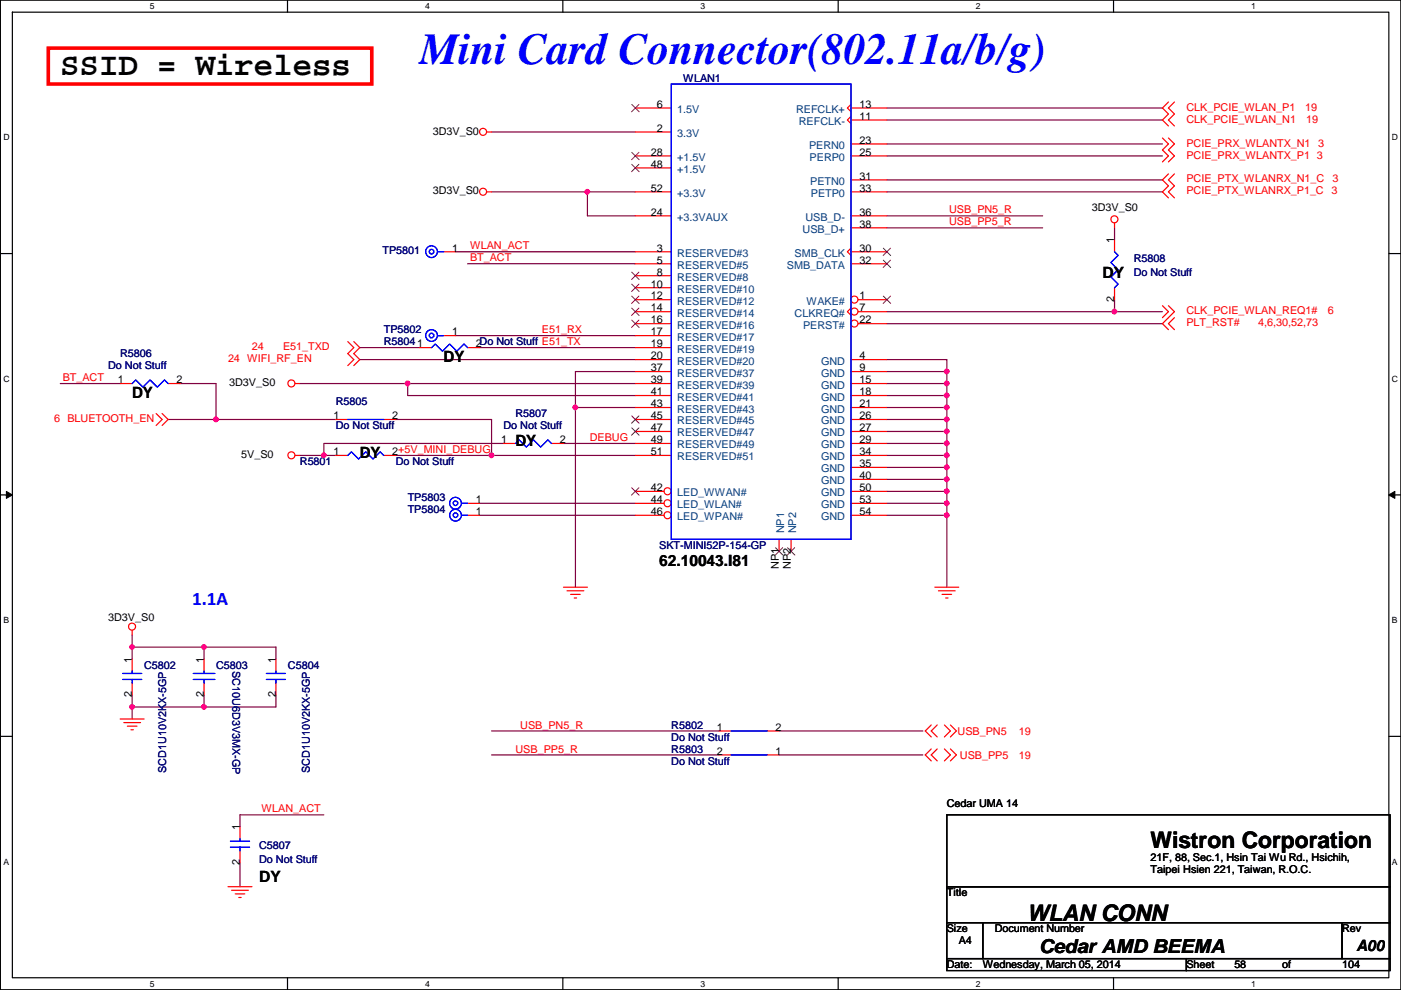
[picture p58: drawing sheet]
<svg xmlns="http://www.w3.org/2000/svg" width="297mm" height="210mm" viewBox="0 0 297 210" stroke-linecap="round" stroke-linejoin="round" font-family="sans-serif">
<defs><g id="words">
<text font-size="9.4" fill="#00f" x="89" y="13.6">Mini Card Connector(802.11a/b/g)</text>
<text font-size="6.9" x="12.8" y="15.9">SSID = Wireless</text>
<g font-size="4.8">
<text x="243.9" y="179.8">Wistron Corporation</text>
<text x="217.8" y="195.2">WLAN CONN</text>
</g>
<text font-size="4.1" fill="#00f" x="40.7" y="128.4">1.1A</text>
<text font-size="4.1" x="220.3" y="202.1">Cedar AMD BEEMA</text>
<g font-size="3.3">
<text x="233.8" y="59">DY</text>
<text x="94.1" y="76.8">DY</text>
<text x="28" y="84.4">DY</text>
<text x="109.3" y="94.6">DY</text>
<text x="76.3" y="97.1">DY</text>
<text x="139.8" y="120">62.10043.I81</text>
<text x="54.9" y="187">DY</text>
<text x="287.6" y="201.7">A00</text>
</g>
<g font-size="2.3" fill="#000080">
<text x="144.9" y="17.4">WLAN1</text>
<text x="81.1" y="53.9">TP5801</text>
<text x="240.4" y="55.5">R5808</text>
<text x="240.4" y="58.5">Do Not Stuff</text>
<text x="81.4" y="70.7">TP5802</text>
<text x="25.5" y="75.8">R5806</text>
<text x="81.4" y="73.2">R58041</text>
<text x="22.9" y="78.3">Do Not Stuff</text>
<text x="71.2" y="85.9">R5805</text>
<text x="109.3" y="88.5">R5807</text>
<text x="71.2" y="91">Do Not Stuff</text>
<text x="106.8" y="91">Do Not Stuff</text>
<text x="63.6" y="98.6">R5801</text>
<text x="83.9" y="98.6">Do Not Stuff</text>
<text x="86.4" y="106.3">TP5803</text>
<text x="86.4" y="108.8">TP5804</text>
<text x="139.8" y="116.4">SKT-MINI52P-154-GP</text>
<text x="30.6" y="141.8">C5802</text>
<text x="45.8" y="141.8">C5803</text>
<text x="49.3" y="142.3" transform="rotate(90 49.3 142.3)">SC10U6D3V3MX-GP</text>
<text x="61" y="141.8">C5804</text>
<text x="142.3" y="154.5">R5802</text>
<text x="142.3" y="157.1">Do Not Stuff</text>
<text x="142.3" y="159.6">R5803</text>
<text x="35.2" y="163.9" transform="rotate(-90 35.2 163.9)">SCD1U10V2KX-5GP</text>
<text x="65.7" y="163.9" transform="rotate(-90 65.7 163.9)">SCD1U10V2KX-5GP</text>
<text x="142.3" y="162.1">Do Not Stuff</text>
<text x="54.9" y="179.9">C5807</text>
<text x="54.9" y="183">Do Not Stuff</text>
</g>
<g font-size="2.3">
<text x="139.3" y="22.9">6</text>
<text x="182.2" y="22.9">13</text>
<text x="91.8" y="28.5">3D3V_S0</text>
<text x="139.3" y="27.9">2</text>
<text x="182.2" y="25.4">11</text>
<text x="138" y="33">28</text>
<text x="138" y="35.6">48</text>
<text x="182.2" y="33">25</text>
<text x="182.2" y="30.5">23</text>
<text x="91.8" y="41.2">3D3V_S0</text>
<text x="138" y="40.6">52</text>
<text x="182.2" y="40.6">33</text>
<text x="182.2" y="38.1">31</text>
<text x="138" y="45.7">24</text>
<text x="182.2" y="45.7">36</text>
<text x="231.5" y="44.8">3D3V_S0</text>
<text x="95.8" y="53.3">1</text>
<text x="139.3" y="53.3">3</text>
<text x="182.2" y="48.3">38</text>
<text x="182.2" y="53.3">30</text>
<text x="236.3" y="51.6" transform="rotate(-90 236.3 51.6)">1</text>
<text x="139.3" y="55.9">5</text>
<text x="139.3" y="58.4">8</text>
<text x="182.2" y="55.9">32</text>
<text x="138" y="61">10</text>
<text x="138" y="63.5">12</text>
<text x="182.2" y="63.5">1</text>
<text x="236.3" y="64.1" transform="rotate(-90 236.3 64.1)">2</text>
<text x="95.8" y="71.1">1</text>
<text x="138" y="66">14</text>
<text x="138" y="68.6">16</text>
<text x="138" y="71.1">17</text>
<text x="182.2" y="68.6">22</text>
<text x="182.2" y="66">7</text>
<text x="100.9" y="73.7">2Do Not Stuff E51_TX</text>
<text x="138" y="73.7">19</text>
<text x="138" y="76.2">20</text>
<text x="182.2" y="76.2">4</text>
<text x="25" y="81.3">1</text>
<text x="37.4" y="81.3">2</text>
<text x="48.6" y="81.9">3D3V_S0</text>
<text x="138" y="78.7">37</text>
<text x="138" y="81.3">39</text>
<text x="138" y="83.8">41</text>
<text x="182.2" y="78.7">9</text>
<text x="182.2" y="81.3">15</text>
<text x="182.2" y="83.8">18</text>
<text x="70.7" y="88.9">1</text>
<text x="83.1" y="88.9">2</text>
<text x="138" y="86.4">43</text>
<text x="138" y="88.9">45</text>
<text x="182.2" y="86.4">21</text>
<text x="182.2" y="88.9">26</text>
<text x="106.3" y="94">1</text>
<text x="118.7" y="94">2</text>
<text x="138" y="91.4">47</text>
<text x="138" y="94">49</text>
<text x="182.2" y="91.4">27</text>
<text x="182.2" y="94">29</text>
<text x="51.1" y="97.1">5V_S0</text>
<text x="70.7" y="96.5">1</text>
<text x="83.1" y="96.5">2+5V_MINI_DEBUG</text>
<text x="138" y="96.5">51</text>
<text x="182.2" y="96.5">34</text>
<text x="182.2" y="99.1">35</text>
<text x="182.2" y="101.6">40</text>
<text x="100.9" y="106.7">1</text>
<text x="138" y="104.1">42</text>
<text x="138" y="106.7">44</text>
<text x="182.2" y="104.1">50</text>
<text x="182.2" y="106.7">53</text>
<text x="100.9" y="109.2">1</text>
<text x="138" y="109.2">46</text>
<text x="182.2" y="109.2">54</text>
<text x="165.1" y="120.6" transform="rotate(-90 165.1 120.6)">NP1</text>
<text x="167.7" y="120.6" transform="rotate(-90 167.7 120.6)">NP2</text>
<text x="22.9" y="131.7">3D3V_S0</text>
<text x="28" y="140.5" transform="rotate(-90 28 140.5)">1</text>
<text x="43.2" y="140.5" transform="rotate(-90 43.2 140.5)">1</text>
<text x="58.5" y="140.5" transform="rotate(-90 58.5 140.5)">1</text>
<text x="28" y="147.9" transform="rotate(-90 28 147.9)">2</text>
<text x="43.2" y="147.9" transform="rotate(-90 43.2 147.9)">2</text>
<text x="58.5" y="147.9" transform="rotate(-90 58.5 147.9)">2</text>
<text x="152" y="154.9">1</text>
<text x="164.4" y="154.9">2</text>
<text x="152" y="160">2</text>
<text x="164.4" y="160">1</text>
<text x="200.7" y="171">Cedar UMA 14</text>
<text x="50.8" y="176.1" transform="rotate(-90 50.8 176.1)">1</text>
<text x="50.8" y="183.4" transform="rotate(-90 50.8 183.4)">2</text>
<text x="243.9" y="182.5">21F, 88, Sec.1, Hsin Tai Wu Rd., Hsichih,</text>
<text x="243.9" y="185.1">Taipei Hsien 221, Taiwan, R.O.C.</text>
<text x="200.7" y="190.1">Title</text>
<text x="200.7" y="197.7">Size</text>
<text x="210.9" y="197.7">Document Number</text>
<text x="284.6" y="197.7">Rev</text>
<text x="203.3" y="200.2">A4</text>
<text x="200.7" y="205.3">Date:</text>
<text x="208.4" y="205.3">Wednesday, March 05, 2014</text>
<text x="251.5" y="205.3">Sheet</text>
<text x="261.7" y="205.3">58</text>
<text x="271.9" y="205.3">of</text>
<text x="284.6" y="205.3">104</text>
</g>
<g font-size="2.3" fill="#004080">
<text x="143.6" y="24">1.5V</text>
<text x="168.8" y="24">REFCLK+</text>
<text x="143.6" y="29">3.3V</text>
<text x="169.4" y="26.5">REFCLK-</text>
<text x="143.6" y="34.1">+1.5V</text>
<text x="171.5" y="31.6">PERN0</text>
<text x="171.7" y="34.1">PERP0</text>
<text x="143.6" y="36.7">+1.5V</text>
<text x="143.6" y="41.7">+3.3V</text>
<text x="171.8" y="39.2">PETN0</text>
<text x="171.9" y="41.7">PETP0</text>
<text x="143.6" y="46.8">+3.3VAUX</text>
<text x="170.8" y="46.8">USB_D-</text>
<text x="170.2" y="49.4">USB_D+</text>
<text x="143.6" y="54.4">RESERVED#3</text>
<text x="143.6" y="57">RESERVED#5</text>
<text x="143.6" y="59.5">RESERVED#8</text>
<text x="166.8" y="57">SMB_DATA</text>
<text x="168.5" y="54.4">SMB_CLK</text>
<text x="143.6" y="62.1">RESERVED#10</text>
<text x="143.6" y="64.6">RESERVED#12</text>
<text x="171" y="64.6">WAKE#</text>
<text x="143.6" y="67.1">RESERVED#14</text>
<text x="143.6" y="69.7">RESERVED#16</text>
<text x="168.5" y="67.1">CLKREQ#</text>
<text x="170.3" y="69.7">PERST#</text>
<text x="143.6" y="72.2">RESERVED#17</text>
<text x="143.6" y="74.8">RESERVED#19</text>
<text x="143.6" y="77.3">RESERVED#20</text>
<text x="174.1" y="77.3">GND</text>
<text x="143.6" y="79.8">RESERVED#37</text>
<text x="143.6" y="82.4">RESERVED#39</text>
<text x="174.1" y="79.8">GND</text>
<text x="174.1" y="82.4">GND</text>
<text x="143.6" y="84.9">RESERVED#41</text>
<text x="143.6" y="87.5">RESERVED#43</text>
<text x="174.1" y="84.9">GND</text>
<text x="174.1" y="87.5">GND</text>
<text x="143.6" y="90">RESERVED#45</text>
<text x="143.6" y="92.5">RESERVED#47</text>
<text x="143.6" y="95.1">RESERVED#49</text>
<text x="174.1" y="90">GND</text>
<text x="174.1" y="92.5">GND</text>
<text x="174.1" y="95.1">GND</text>
<text x="143.6" y="97.6">RESERVED#51</text>
<text x="174.1" y="97.6">GND</text>
<text x="174.1" y="100.2">GND</text>
<text x="143.6" y="105.2">LED_WWAN#</text>
<text x="143.6" y="107.8">LED_WLAN#</text>
<text x="174.1" y="102.7">GND</text>
<text x="174.1" y="105.2">GND</text>
<text x="174.1" y="107.8">GND</text>
<text x="143.6" y="110.3">LED_WPAN#</text>
<text x="166.2" y="113.1" transform="rotate(-90 166.2 113.1)">NP1</text>
<text x="168.8" y="113.1" transform="rotate(-90 168.8 113.1)">NP2</text>
<text x="174.1" y="110.3">GND</text>
</g>
<g font-size="2.3" fill="#f00">
<text x="251.5" y="23.5">CLK_PCIE_WLAN_P1</text>
<text x="276.7" y="23.5">19</text>
<text x="251.5" y="26">CLK_PCIE_WLAN_N1</text>
<text x="276.9" y="26">19</text>
<text x="251.5" y="31.1">PCIE_PRX_WLANTX_N1 3</text>
<text x="251.5" y="33.6">PCIE_PRX_WLANTX_P1 3</text>
<text x="251.5" y="38.7">PCIE_PTX_WLANRX_N1_C</text>
<text x="251.5" y="41.2">PCIE_PTX_WLANRX_P1_C 3</text>
<text x="282.5" y="38.7">3</text>
<text x="201.2" y="45.3">USB_PN5_R</text>
<text x="201.2" y="47.8">USB_PP5_R</text>
<text x="99.6" y="52.9">WLAN_ACT</text>
<text x="99.6" y="55.4">BT_ACT</text>
<text x="114.9" y="70.7">E51_RX</text>
<text x="251.5" y="69.2">PLT_RST#</text>
<text x="251.5" y="66.6">CLK_PCIE_WLAN_REQ1#</text>
<text x="266.8" y="69.2">4,6,30,52,73</text>
<text x="281.5" y="66.6">6</text>
<text x="48.3" y="76.8">24 WIFI_RF_EN</text>
<text x="53.4" y="74.3">24</text>
<text x="60" y="74.3">E51_TXD</text>
<text x="13.3" y="80.8">BT_ACT</text>
<text x="11.5" y="89.5">6 BLUETOOTH_EN</text>
<text x="125" y="93.5">DEBUG</text>
<text x="110.3" y="154.5">USB_PN5_R</text>
<text x="203" y="155.8">USB_PN5</text>
<text x="216" y="155.8">19</text>
<text x="109.3" y="159.6">USB_PP5_R</text>
<text x="203.5" y="160.9">USB_PP5</text>
<text x="216" y="160.9">19</text>
<text x="55.5" y="172.3">WLAN_ACT</text>
</g>
<g font-size="1.8">
<text x="31.8" y="1.9">5</text>
<text x="90.1" y="1.9">4</text>
<text x="148.5" y="1.9">3</text>
<text x="206.9" y="1.9">2</text>
<text x="265.3" y="1.9">1</text>
<text x=".7" y="29.8">D</text>
<text x="295.1" y="29.8">D</text>
<text x=".7" y="80.9">C</text>
<text x="295.1" y="80.9">C</text>
<text x=".7" y="132.1">B</text>
<text x="295.1" y="132.1">B</text>
<text x=".7" y="183.3">A</text>
<text x="295.1" y="183.3">A</text>
<text x="31.8" y="209.2">5</text>
<text x="90.1" y="209.2">4</text>
<text x="148.5" y="209.2">3</text>
<text x="206.9" y="209.2">2</text>
<text x="265.3" y="209.2">1</text>
</g>
</g></defs>
<path d="M.1 0h296.9v209.8h-296.9zM2.6 2.6h291.9v204.7h-291.9z" fill="none" stroke="#000" stroke-width=".25"/>
<g fill="#fff">
<path d="M31.8 .3h1v2h-1z"/>
<path d="M31.8 207.6h1v1.9h-1z"/>
</g>
<path d="M61 0v2.6M61 207.3v2.5" fill="none" stroke="#000" stroke-width=".25"/>
<g fill="#fff">
<path d="M90.1 .3h1v2h-1z"/>
<path d="M90.1 207.6h1v1.9h-1z"/>
</g>
<path d="M119.3 0v2.6M119.3 207.3v2.5" fill="none" stroke="#000" stroke-width=".25"/>
<g fill="#fff">
<path d="M148.5 .3h1v2h-1z"/>
<path d="M148.5 207.6h1v1.9h-1z"/>
</g>
<path d="M177.7 0v2.6M177.7 207.3v2.5" fill="none" stroke="#000" stroke-width=".25"/>
<g fill="#fff">
<path d="M206.9 .3h1v2h-1z"/>
<path d="M206.9 207.6h1v1.9h-1z"/>
</g>
<path d="M236.1 0v2.6M236.1 207.3v2.5" fill="none" stroke="#000" stroke-width=".25"/>
<g fill="#fff">
<path d="M265.3 .3h.9v2h-.9z"/>
<path d="M265.3 207.6h.9v1.9h-.9z"/>
<path d="M.7 28.2h1.3v1.9h-1.3z"/>
<path d="M295.1 28.2h1.3v1.9h-1.3z"/>
<path d="M.7 79.3h1.3v2h-1.3z"/>
<path d="M295.1 79.3h1.3v2h-1.3z"/>
</g>
<path d="M.1 53.8h2.5M294.5 53.8h2.5" fill="none" stroke="#000" stroke-width=".25"/>
<g fill="#fff">
<path d="M.7 130.5h1.2v2h-1.2z"/>
<path d="M295.1 130.5h1.2v2h-1.2z"/>
</g>
<path d="M.1 104.9h2.5M294.5 104.9h2.5" fill="none" stroke="#000" stroke-width=".25"/>
<path d="M1.4 104.2l1.2 .7-1.2 .8zM294.5 104.9l1.2-.7v1.5z" fill="#000"/>
<path d="M1.4 104.2l1.2 .7-1.2 .8zM294.5 104.9l1.2-.7v1.5z" fill="none" stroke="#000" stroke-width=".21"/>
<g fill="#fff">
<path d="M.7 181.7h1.2v2h-1.2z"/>
<path d="M295.1 181.7h1.2v2h-1.2z"/>
</g>
<path d="M.1 156.1h2.5M294.5 156.1h2.5" fill="none" stroke="#000" stroke-width=".25"/>
<path d="M106.8 94h-38.1v2.6" fill="none" stroke="#800040" stroke-width=".25"/>
<circle cx="68.6" cy="96.5" r=".49" fill="#f0f"/>
<circle cx="68.6" cy="96.5" r=".49" fill="none" stroke="#f0f" stroke-width=".25"/>
<path d="M63.6 96.6h5.1M28 137.2h15.3" fill="none" stroke="#800040" stroke-width=".25"/>
<circle cx="28" cy="137.2" r=".49" fill="#f0f"/>
<circle cx="28" cy="137.2" r=".49" fill="none" stroke="#f0f" stroke-width=".25"/>
<path d="M28 134.7v5M43.3 139.7v-2.5h15.2v2.5M28 149.9v2.5M58.5 147.4v2.5M68.7 172.8h-17.8v2.5M50.9 182.9v5.1" fill="none" stroke="#800040" stroke-width=".25"/>
<circle cx="43.2" cy="137.2" r=".49" fill="#f0f"/>
<circle cx="43.2" cy="137.2" r=".49" fill="none" stroke="#f0f" stroke-width=".25"/>
<path d="M43.3 147.4v2.5h15.2" fill="none" stroke="#800040" stroke-width=".25"/>
<circle cx="43.2" cy="149.9" r=".49" fill="#f0f"/>
<circle cx="43.2" cy="149.9" r=".49" fill="none" stroke="#f0f" stroke-width=".25"/>
<path d="M28 149.9h15.3" fill="none" stroke="#800040" stroke-width=".25"/>
<circle cx="28" cy="149.9" r=".49" fill="#f0f"/>
<circle cx="28" cy="149.9" r=".49" fill="none" stroke="#f0f" stroke-width=".25"/>
<path d="M188 38.1h58.5M188 30.5h58.5M188 33.1h58.5M188 40.7h58.5M119.5 94h15.2M188 96.6h12.7v2.5M188 109.3h12.7v15.2M28 147.4v2.5M104.2 155h48.3M165.2 155h30.5M104.2 160.1h48.3M165.2 160.1h30.5" fill="none" stroke="#800040" stroke-width=".25"/>
<circle cx="200.7" cy="99.1" r=".49" fill="#f0f"/>
<circle cx="200.7" cy="99.1" r=".49" fill="none" stroke="#f0f" stroke-width=".25"/>
<path d="M200.7 76.2v2.6" fill="none" stroke="#800040" stroke-width=".25"/>
<circle cx="200.7" cy="78.8" r=".49" fill="#f0f"/>
<circle cx="200.7" cy="78.8" r=".49" fill="none" stroke="#f0f" stroke-width=".25"/>
<path d="M188 22.9h58.5M96.6 53.4h38.1M99.1 55.9h35.6M122 78.8h12.7M188 86.4h12.7" fill="none" stroke="#800040" stroke-width=".25"/>
<circle cx="200.7" cy="86.4" r=".49" fill="#f0f"/>
<circle cx="200.7" cy="86.4" r=".49" fill="none" stroke="#f0f" stroke-width=".25"/>
<path d="M200.7 86.4v2.5" fill="none" stroke="#800040" stroke-width=".25"/>
<circle cx="200.7" cy="88.9" r=".49" fill="#f0f"/>
<circle cx="200.7" cy="88.9" r=".49" fill="none" stroke="#f0f" stroke-width=".25"/>
<path d="M76.3 76.2h58.4M188 68.6h58.5M188 78.8h12.7M188 101.6h12.7v2.6" fill="none" stroke="#800040" stroke-width=".25"/>
<circle cx="200.7" cy="104.2" r=".49" fill="#f0f"/>
<circle cx="200.7" cy="104.2" r=".49" fill="none" stroke="#f0f" stroke-width=".25"/>
<path d="M188 45.8h33.1M188 48.3h33.1M188 76.2h12.7M86.4 81.3v2.6" fill="none" stroke="#800040" stroke-width=".25"/>
<circle cx="86.4" cy="81.3" r=".49" fill="#f0f"/>
<circle cx="86.4" cy="81.3" r=".49" fill="none" stroke="#f0f" stroke-width=".25"/>
<path d="M122 78.8v7.6M63.6 81.3h71.1M86.4 83.9h48.3" fill="none" stroke="#800040" stroke-width=".25"/>
<circle cx="122" cy="86.4" r=".49" fill="#f0f"/>
<circle cx="122" cy="86.4" r=".49" fill="none" stroke="#f0f" stroke-width=".25"/>
<path d="M104.2 28h30.5M188 25.4h58.5M104.2 40.7h20.3M76.3 73.7h12.7M96.6 71.2h38.1M101.7 73.7h33M188 91.5h12.7" fill="none" stroke="#800040" stroke-width=".25"/>
<circle cx="200.7" cy="91.5" r=".49" fill="#f0f"/>
<circle cx="200.7" cy="91.5" r=".49" fill="none" stroke="#f0f" stroke-width=".25"/>
<path d="M236.3 66.1h10.2M200.7 91.5v2.5" fill="none" stroke="#800040" stroke-width=".25"/>
<circle cx="236.3" cy="66.1" r=".49" fill="#f0f"/>
<circle cx="236.3" cy="66.1" r=".49" fill="none" stroke="#f0f" stroke-width=".25"/>
<path d="M200.7 78.8v2.5" fill="none" stroke="#800040" stroke-width=".25"/>
<circle cx="200.7" cy="81.3" r=".49" fill="#f0f"/>
<circle cx="200.7" cy="81.3" r=".49" fill="none" stroke="#f0f" stroke-width=".25"/>
<path d="M188 104.2h12.7v2.5" fill="none" stroke="#800040" stroke-width=".25"/>
<circle cx="200.7" cy="106.7" r=".49" fill="#f0f"/>
<circle cx="200.7" cy="106.7" r=".49" fill="none" stroke="#f0f" stroke-width=".25"/>
<path d="M124.5 40.7h10.2M188 83.9h12.7v2.5M101.7 109.3h33" fill="none" stroke="#800040" stroke-width=".25"/>
<circle cx="124.5" cy="40.7" r=".49" fill="#f0f"/>
<circle cx="124.5" cy="40.7" r=".49" fill="none" stroke="#f0f" stroke-width=".25"/>
<path d="M134.7 86.4h-12.7v38.1M188 94h12.7" fill="none" stroke="#800040" stroke-width=".25"/>
<circle cx="200.7" cy="94" r=".49" fill="#f0f"/>
<circle cx="200.7" cy="94" r=".49" fill="none" stroke="#f0f" stroke-width=".25"/>
<path d="M200.7 94v2.6" fill="none" stroke="#800040" stroke-width=".25"/>
<circle cx="200.7" cy="96.5" r=".49" fill="#f0f"/>
<circle cx="200.7" cy="96.5" r=".49" fill="none" stroke="#f0f" stroke-width=".25"/>
<path d="M188 106.7h12.7v2.6" fill="none" stroke="#800040" stroke-width=".25"/>
<circle cx="200.7" cy="109.2" r=".49" fill="#f0f"/>
<circle cx="200.7" cy="109.2" r=".49" fill="none" stroke="#f0f" stroke-width=".25"/>
<path d="M38.2 81.3h7.6v7.6M188 88.9h12.7v2.6M101.7 106.7h33" fill="none" stroke="#800040" stroke-width=".25"/>
<circle cx="45.8" cy="88.9" r=".49" fill="#f0f"/>
<circle cx="45.8" cy="88.9" r=".49" fill="none" stroke="#f0f" stroke-width=".25"/>
<path d="M35.6 88.9h10.2M68.7 96.6h2.5M104.2 96.6h30.5" fill="none" stroke="#800040" stroke-width=".25"/>
<circle cx="104.2" cy="96.5" r=".49" fill="#f0f"/>
<circle cx="104.2" cy="96.5" r=".49" fill="none" stroke="#f0f" stroke-width=".25"/>
<path d="M124.5 40.7v5.1h10.2M12.8 81.3h12.7M45.8 88.9h25.4M83.9 88.9h20.3v7.7h-20.3M188 99.1h12.7v2.5" fill="none" stroke="#800040" stroke-width=".25"/>
<circle cx="200.7" cy="101.6" r=".49" fill="#f0f"/>
<circle cx="200.7" cy="101.6" r=".49" fill="none" stroke="#f0f" stroke-width=".25"/>
<path d="M188 81.3h12.7v2.6" fill="none" stroke="#800040" stroke-width=".25"/>
<circle cx="200.7" cy="83.8" r=".49" fill="#f0f"/>
<circle cx="200.7" cy="83.8" r=".49" fill="none" stroke="#f0f" stroke-width=".25"/>
<path d="M236.3 48.3v2.5M236.3 63.5v2.6h-48.3" fill="none" stroke="#800040" stroke-width=".25"/>
<g fill="none" stroke="#f00" stroke-width=".25">
<path d="M103.2 28h1M134.7 28h7.6M134.7 22.9h7.6M134.7 33.1h7.6M134.7 35.6h7.6M180.4 22.1l-.7 .8 .7 .8M180.4 24.7l-.7 .7 .7 .8M180.4 22.9h7.6M180.4 33.1h7.6M180.4 25.4h7.6M180.4 30.5h7.6M180.4 38.1h7.6"/>
<path d="M246.5 29.3l1.2 1.2-1.2 1.3 1.2 1.3-1.2 1.2M247.7 36.9l-1.2 1.2 1.2 1.3-1.2 1.3 1.2 1.3M247.7 21.6l-1.2 1.3 1.2 1.3-1.2 1.2 1.2 1.3M247.7 29.3l1.3 1.2-1.3 1.3 1.3 1.3-1.3 1.2M249 36.9l-1.3 1.2 1.3 1.3-1.3 1.3 1.3 1.3M249 21.6l-1.3 1.3 1.3 1.3-1.3 1.2 1.3 1.3M103.2 40.7h1M134.7 45.8h7.6M134.7 40.7h7.6M134.7 53.4h7.6M134.7 55.9h7.6M134.7 58.5h7.6"/>
<path d="M180.4 45.8h7.6M180.4 40.7h7.6M180.4 48.3h7.6M236.3 47.3v1M236.3 50.8v2.6M73.7 72.4l1.3 1.3-1.3 1.3 1.3 1.2-1.3 1.3M75 72.4l1.3 1.3-1.3 1.3 1.3 1.2-1.3 1.3M134.7 76.2h7.6M134.7 78.8h7.6M134.7 61h7.6M134.7 63.5h7.6M134.7 66.1h7.6"/>
<path d="M134.7 68.6h7.6M134.7 71.2h7.6M134.7 73.7h7.6M180.4 76.2h7.6M180.4 78.8h7.6M236.3 61v2.5M246.5 64.8l1.2 1.3-1.2 1.3M247.7 64.8l1.3 1.3-2.5 2.5 1.2 1.3M249 67.4l-1.3 1.2 1.3 1.3M33.1 87.7l1.3 1.2-1.3 1.3M34.4 87.7l1.2 1.2-1.2 1.3M62.6 81.3h1"/>
<path d="M62.6 96.6h1M71.2 96.6h2.5M81.4 96.6h2.5M106.8 94h2.5M116.9 94h2.6M134.7 96.6h7.6M134.7 94h7.6M134.7 81.3h7.6M134.7 83.9h7.6M134.7 86.4h7.6M134.7 88.9h7.6M134.7 91.5h7.6"/>
<path d="M180.4 96.6h7.6M180.4 94h7.6M180.4 81.3h7.6M180.4 83.9h7.6M180.4 86.4h7.6M180.4 88.9h7.6M180.4 91.5h7.6M180.4 99.1h7.6M180.4 101.6h7.6M180.4 104.2h7.6M180.4 106.7h7.6M180.4 109.3h7.6"/>
<path d="M28 133.6v1.1M28 139.7v2.6M119.5 124.5h5M120.2 125.3h3.6M121 126h2M121.7 126.8h.6M198.2 124.5h5.1M199 125.3h3.5M199.7 126h2.1M200.5 126.8h.5M25.5 152.4h5.1M26.2 153.2h3.6"/>
<path d="M27 154h2M27.8 154.7h.5M28 144.8v2.6M197.4 158.8l-1.2 1.3 1.2 1.2M197.4 153.7l-1.2 1.3 1.2 1.3M198.7 158.8l-1.3 1.3 1.3 1.2M198.7 153.7l-1.3 1.3 1.3 1.3M200.2 158.8l1.3 1.3-1.3 1.2M200.2 153.7l1.3 1.3-1.3 1.3M201.5 158.8l1.3 1.3-1.3 1.2M201.5 153.7l1.3 1.3-1.3 1.3M48.3 188h5.1"/>
<path d="M49.1 188.8h3.6M49.9 189.5h2M50.6 190.3h.5"/>
<circle cx="102.4" cy="28" r=".75"/>
<circle cx="102.4" cy="40.7" r=".75"/>
<circle cx="236.3" cy="46.5" r=".75"/>
<circle cx="61.8" cy="96.5" r=".75"/>
<circle cx="61.8" cy="81.3" r=".75"/>
<circle cx="28" cy="132.9" r=".75"/>
</g>
<path d="M200.7 172.8h94v15.2h-94zM200.7 188h94v7.6h-94zM200.7 195.6h7.7v7.6h-7.7zM208.4 195.6h76.2v7.6h-76.2zM284.6 195.6h10.1v7.6h-10.1zM200.7 203.2h50.8v2.6h-50.8zM251.5 203.2h43.2v2.6h-43.2z" fill="none" stroke="#000" stroke-width=".25"/>
<path d="M10.2 10.2h68.6v7.6h-68.6z" fill="none" stroke="#f00" stroke-width=".76"/>
<path d="M236.3 53.4l.8 .7-1.6 1.6 1.6 1.5-1.6 1.5 1.6 1.5-.8 .8M73.7 96.6l.8-.8 1.5 1.5 1.6-1.5 1.5 1.5 1.5-1.5 .8 .8M109.3 94l.8-.7 1.5 1.5 1.5-1.5 1.5 1.5 1.6-1.5 .7 .7M26 144.1h4.1M26 142.8h4.1M28 142.3v.5M28 144.1v.7" fill="none" stroke="#00f" stroke-width=".25"/>
<g fill="none" stroke="#804000" stroke-width=".21">
<path d="M133.9 22.1l1.6 1.6M133.9 32.3l1.6 1.6M133.9 34.8l1.6 1.6M135.5 22.1l-1.6 1.6M135.5 32.3l-1.6 1.6M135.5 34.8l-1.6 1.6M133.9 57.7l1.6 1.6M135.5 57.7l-1.6 1.6M133.9 60.2l1.6 1.6M133.9 62.8l1.6 1.5M133.9 65.3l1.6 1.6M133.9 67.9l1.6 1.5"/>
<path d="M135.5 60.2l-1.6 1.6M135.5 62.8l-1.6 1.5M135.5 65.3l-1.6 1.6M135.5 67.9l-1.6 1.5M133.9 88.2l1.6 1.5M133.9 90.7l1.6 1.6M135.5 88.2l-1.6 1.5M135.5 90.7l-1.6 1.6"/>
</g>
<circle cx="181.2" cy="63.5" r=".75" fill="#fff"/>
<g fill="none" stroke="#f00" stroke-width=".25">
<path d="M180.4 65.3l-.7 .8 .7 .7M181.9 63.5h6.1"/>
<circle cx="181.2" cy="63.5" r=".75"/>
</g>
<path d="M187.3 62.8l1.5 1.5M188.8 62.8l-1.6 1.5" fill="none" stroke="#804000" stroke-width=".21"/>
<circle cx="181.2" cy="66.1" r=".75" fill="#fff"/>
<g fill="none" stroke="#f00" stroke-width=".25">
<path d="M181.9 66.1h6.1"/>
<circle cx="181.2" cy="66.1" r=".75"/>
</g>
<circle cx="181.2" cy="68.6" r=".75" fill="#fff"/>
<g fill="none" stroke="#f00" stroke-width=".25">
<path d="M180.4 52.6l-.7 .8 .7 .7M180.4 53.4h7.6M180.4 55.9h7.6M181.9 68.6h6.1"/>
<circle cx="181.2" cy="68.6" r=".75"/>
</g>
<path d="M187.3 52.6l1.5 1.6M187.3 55.2l1.5 1.5M188.8 52.6l-1.6 1.6M188.8 55.2l-1.6 1.5" fill="none" stroke="#804000" stroke-width=".21"/>
<circle cx="141.5" cy="104.2" r=".75" fill="#fff"/>
<g fill="none" stroke="#f00" stroke-width=".25">
<path d="M134.7 104.2h6.1"/>
<circle cx="141.5" cy="104.2" r=".75"/>
</g>
<path d="M133.9 103.4l1.6 1.6M135.5 103.4l-1.6 1.6" fill="none" stroke="#804000" stroke-width=".21"/>
<circle cx="141.5" cy="106.7" r=".75" fill="#fff"/>
<g fill="none" stroke="#f00" stroke-width=".25">
<path d="M134.7 106.7h6.1"/>
<circle cx="141.5" cy="106.7" r=".75"/>
</g>
<circle cx="141.5" cy="109.2" r=".75" fill="#fff"/>
<g fill="none" stroke="#f00" stroke-width=".25">
<path d="M94.1 53.4h2.5M89 73.7h2.5M94.1 71.2h2.5M99.1 73.7h2.6M25.5 81.3h2.5M35.6 81.3h2.6M71.2 88.9h2.5M81.4 88.9h2.5M99.1 109.3h2.6M99.1 106.7h2.6M134.7 109.3h6.1M165.2 114.3v2.6"/>
<path d="M167.7 114.3v2.6M43.3 139.7v2.6M58.5 139.7v2.6M43.3 144.8v2.6M58.5 144.8v2.6M152.5 155h2.5M162.6 155h2.6M50.9 175.3v2.5M152.5 160.1h2.5M162.6 160.1h2.6M50.9 180.4v2.5"/>
<circle cx="141.5" cy="109.2" r=".75"/>
</g>
<path d="M164.4 116.1l1.6 1.6M165.9 116.1l-1.5 1.6M167 116.1l1.5 1.6M168.5 116.1l-1.6 1.6" fill="none" stroke="#804000" stroke-width=".21"/>
<g fill="none" stroke="#00f" stroke-width=".25">
<path d="M142.3 17.8h38.1v96.5h-38.1zM92.8 53.4h1.3M91.5 73.7l.8-.8 1.5 1.6 1.5-1.6 1.6 1.6 1.5-1.6 .7 .8M92.8 71.2h1.3M28 81.3l.8-.7 1.5 1.5 1.5-1.5 1.6 1.5 1.5-1.5 .7 .7M73.7 88.9h7.7M97.9 106.7h1.2M97.9 109.3h1.2M41 144.1h4.5M41 142.8h4.5M43.3 142.3v.5M43.3 144.1v.7"/>
<path d="M56.5 142.8h4M56.5 144.1h4M58.5 142.3v.5M58.5 144.1v.7M155 155h7.6M48.8 178.4h4.1M48.8 179.6h4.1M50.9 177.8v.6M50.9 179.6v.8M155 160.1h7.6"/>
<circle cx="91.5" cy="53.4" r=".49"/>
<circle cx="91.5" cy="53.4" r="1.25"/>
<circle cx="91.5" cy="71.1" r=".49"/>
<circle cx="91.5" cy="71.1" r="1.25"/>
<circle cx="96.6" cy="109.2" r=".49"/>
<circle cx="96.6" cy="106.7" r=".49"/>
<circle cx="96.6" cy="106.7" r="1.25"/>
<circle cx="96.6" cy="109.2" r="1.25"/>
</g>
<circle cx="68.6" cy="96.5" r=".49" fill="#f0f"/>
<circle cx="68.6" cy="96.5" r=".49" fill="none" stroke="#f0f" stroke-width=".25"/>
<circle cx="28" cy="137.2" r=".49" fill="#f0f"/>
<circle cx="28" cy="137.2" r=".49" fill="none" stroke="#f0f" stroke-width=".25"/>
<circle cx="43.2" cy="137.2" r=".49" fill="#f0f"/>
<circle cx="43.2" cy="137.2" r=".49" fill="none" stroke="#f0f" stroke-width=".25"/>
<circle cx="43.2" cy="149.9" r=".49" fill="#f0f"/>
<circle cx="43.2" cy="149.9" r=".49" fill="none" stroke="#f0f" stroke-width=".25"/>
<circle cx="28" cy="149.9" r=".49" fill="#f0f"/>
<circle cx="28" cy="149.9" r=".49" fill="none" stroke="#f0f" stroke-width=".25"/>
<circle cx="200.7" cy="99.1" r=".49" fill="#f0f"/>
<circle cx="200.7" cy="99.1" r=".49" fill="none" stroke="#f0f" stroke-width=".25"/>
<circle cx="200.7" cy="78.8" r=".49" fill="#f0f"/>
<circle cx="200.7" cy="78.8" r=".49" fill="none" stroke="#f0f" stroke-width=".25"/>
<circle cx="200.7" cy="86.4" r=".49" fill="#f0f"/>
<circle cx="200.7" cy="86.4" r=".49" fill="none" stroke="#f0f" stroke-width=".25"/>
<circle cx="200.7" cy="88.9" r=".49" fill="#f0f"/>
<circle cx="200.7" cy="88.9" r=".49" fill="none" stroke="#f0f" stroke-width=".25"/>
<circle cx="200.7" cy="104.2" r=".49" fill="#f0f"/>
<circle cx="200.7" cy="104.2" r=".49" fill="none" stroke="#f0f" stroke-width=".25"/>
<circle cx="86.4" cy="81.3" r=".49" fill="#f0f"/>
<circle cx="86.4" cy="81.3" r=".49" fill="none" stroke="#f0f" stroke-width=".25"/>
<circle cx="122" cy="86.4" r=".49" fill="#f0f"/>
<circle cx="122" cy="86.4" r=".49" fill="none" stroke="#f0f" stroke-width=".25"/>
<circle cx="200.7" cy="91.5" r=".49" fill="#f0f"/>
<circle cx="200.7" cy="91.5" r=".49" fill="none" stroke="#f0f" stroke-width=".25"/>
<circle cx="236.3" cy="66.1" r=".49" fill="#f0f"/>
<circle cx="236.3" cy="66.1" r=".49" fill="none" stroke="#f0f" stroke-width=".25"/>
<circle cx="200.7" cy="81.3" r=".49" fill="#f0f"/>
<circle cx="200.7" cy="81.3" r=".49" fill="none" stroke="#f0f" stroke-width=".25"/>
<circle cx="200.7" cy="106.7" r=".49" fill="#f0f"/>
<circle cx="200.7" cy="106.7" r=".49" fill="none" stroke="#f0f" stroke-width=".25"/>
<circle cx="124.5" cy="40.7" r=".49" fill="#f0f"/>
<circle cx="124.5" cy="40.7" r=".49" fill="none" stroke="#f0f" stroke-width=".25"/>
<circle cx="200.7" cy="94" r=".49" fill="#f0f"/>
<circle cx="200.7" cy="94" r=".49" fill="none" stroke="#f0f" stroke-width=".25"/>
<circle cx="200.7" cy="96.5" r=".49" fill="#f0f"/>
<circle cx="200.7" cy="96.5" r=".49" fill="none" stroke="#f0f" stroke-width=".25"/>
<circle cx="200.7" cy="109.2" r=".49" fill="#f0f"/>
<circle cx="200.7" cy="109.2" r=".49" fill="none" stroke="#f0f" stroke-width=".25"/>
<circle cx="45.8" cy="88.9" r=".49" fill="#f0f"/>
<circle cx="45.8" cy="88.9" r=".49" fill="none" stroke="#f0f" stroke-width=".25"/>
<circle cx="104.2" cy="96.5" r=".49" fill="#f0f"/>
<circle cx="104.2" cy="96.5" r=".49" fill="none" stroke="#f0f" stroke-width=".25"/>
<circle cx="200.7" cy="101.6" r=".49" fill="#f0f"/>
<circle cx="200.7" cy="101.6" r=".49" fill="none" stroke="#f0f" stroke-width=".25"/>
<circle cx="200.7" cy="83.8" r=".49" fill="#f0f"/>
<circle cx="200.7" cy="83.8" r=".49" fill="none" stroke="#f0f" stroke-width=".25"/>
<use href="#words"/>
</svg>
